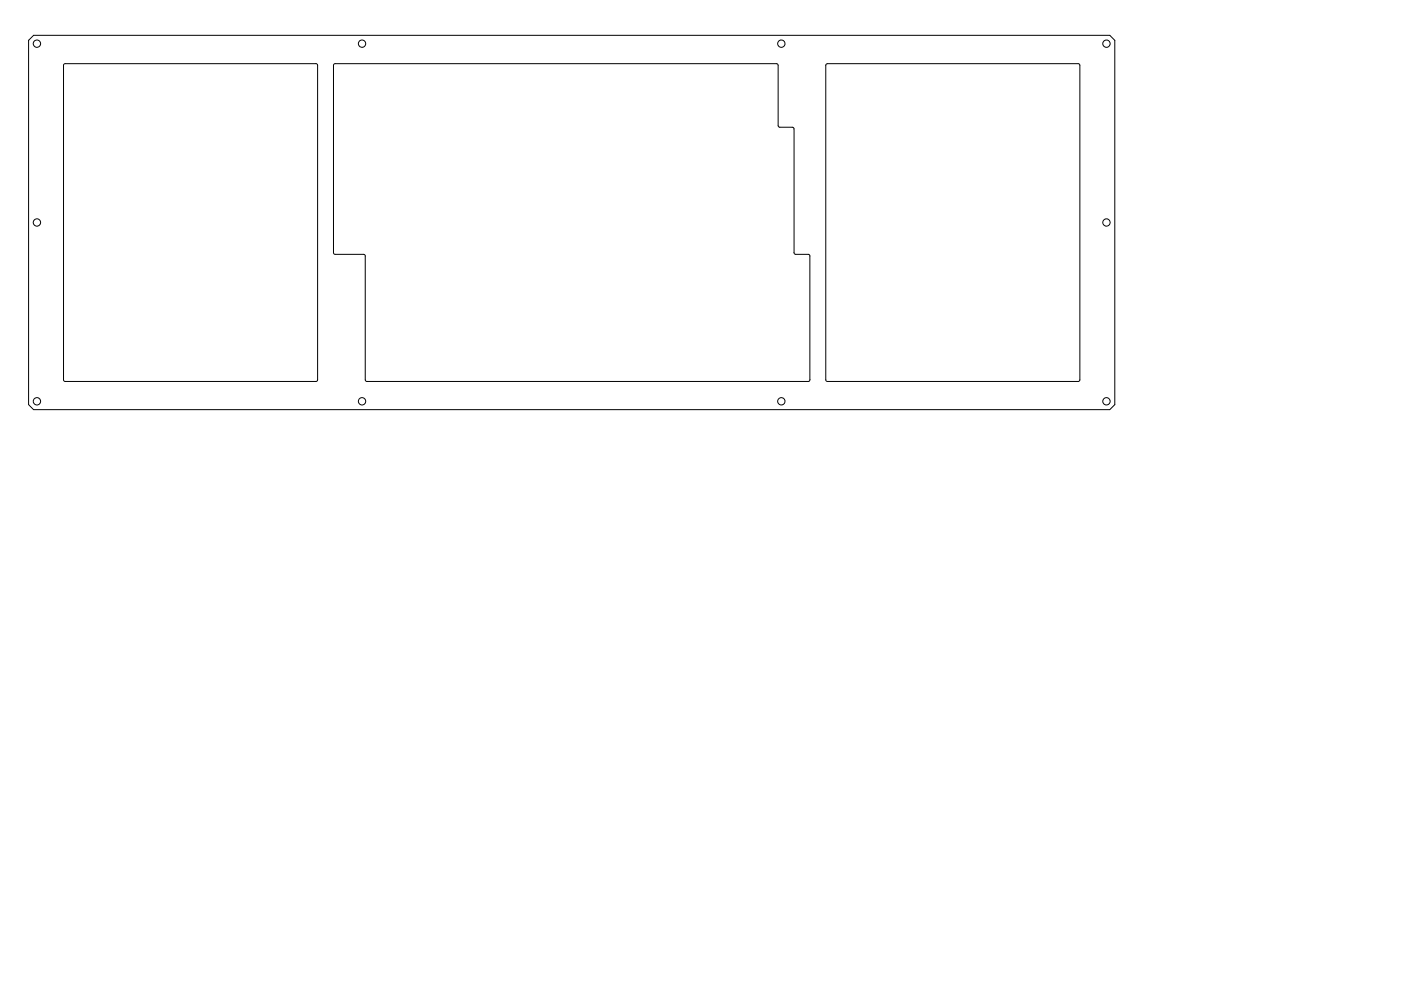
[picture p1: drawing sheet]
<svg xmlns="http://www.w3.org/2000/svg" width="420mm" height="297mm" viewBox="0 0 420 297" stroke-linecap="round" stroke-linejoin="round" font-family="sans-serif">
<g fill="none" stroke="#000" stroke-width=".3">
<path d="M8.6 12.1l1.5-1.5h322.7l1.5 1.5v109.2l-1.5 1.5h-322.7l-1.5-1.5zM19.2 19.2l75.5-.1 .4 .2 .1 94.5-.1 .4-75.6 .1-.3-.1zM100.2 19.2h132.9l.3 .4v18.2l.4 .3h3.9l.4 .5v37.2l.5 .4h3.9l.4 .5-.1 37.4-.4 .2-132.6-.1-.3-.4v-37.2l-.4-.4h-8.6l-.5-.4zM247.8 19.2l75.5-.1 .4 .2 .1 94.5-.1 .4-75.5 .1-.4-.1z"/>
<circle cx="11.1" cy="13.1" r="1.1"/>
<circle cx="108.6" cy="13.1" r="1.1"/>
<circle cx="234.3" cy="13.1" r="1.1"/>
<circle cx="331.8" cy="13.1" r="1.1"/>
<circle cx="11.1" cy="66.7" r="1.1"/>
<circle cx="331.8" cy="66.7" r="1.1"/>
<circle cx="11.1" cy="120.3" r="1.1"/>
<circle cx="108.6" cy="120.3" r="1.1"/>
<circle cx="234.3" cy="120.3" r="1.1"/>
<circle cx="331.8" cy="120.3" r="1.1"/>
</g>
</svg>
